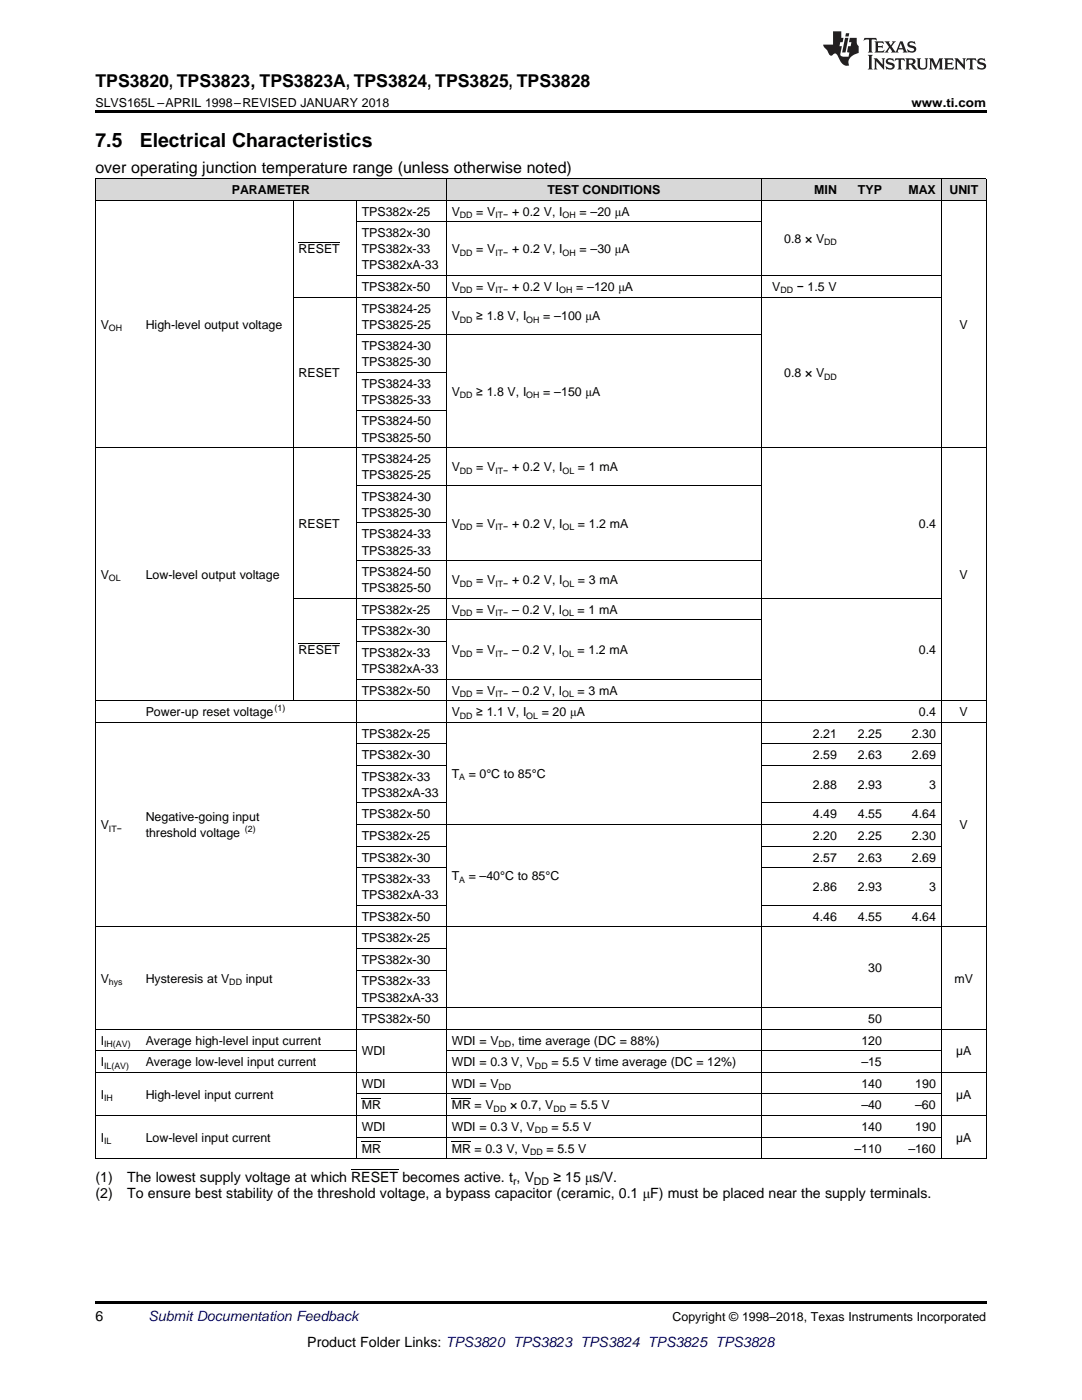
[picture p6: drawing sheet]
<svg xmlns="http://www.w3.org/2000/svg" width="216mm" height="279mm" viewBox="0 0 216 279" stroke-linecap="round" stroke-linejoin="round" font-family="sans-serif">
<defs><g id="words">
<g font-size="3.9">
<text x="19" y="29.3">7.5</text>
<text x="27.9" y="29.3">Electrical Characteristics</text>
</g>
<text font-size="3.5" x="19" y="17.3">TPS3820, TPS3823, TPS3823A, TPS3824, TPS3825, TPS3828</text>
<text font-size="3.2" x="19" y="34.4">over operating junction temperature range (unless otherwise noted)</text>
<g font-size="2.8">
<text x="19" y="235.9">(1)</text>
<text x="19" y="239">(2)</text>
<text x="25.4" y="235.9">The lowest supply voltage at which RESET becomes active. t , V</text>
<text x="25.4" y="239">To ensure best stability of the threshold voltage, a bypass capacitor (ceramic, 0.1 μF) must be placed near the supply terminals.</text>
<text x="110.4" y="235.9">≥ 15 μs/V.</text>
<text x="19" y="263.6">6</text>
<text x="61.3" y="268.9">Product Folder Links: TPS3820 TPS3823 TPS3824 TPS3825 TPS3828</text>
</g>
<text font-size="2.8" fill="#0000c8" x="29.6" y="263.6">Submit Documentation Feedback</text>
<g font-size="2.5">
<text x="19" y="21.4">SLVS165L –APRIL 1998–REVISED JANUARY 2018</text>
<text x="181.9" y="21.4">www.ti.com</text>
<text x="46.2" y="38.7">PARAMETER</text>
<text x="109.2" y="38.7">TEST CONDITIONS</text>
<text x="162.5" y="38.7">MIN</text>
<text x="171.2" y="38.7">TYP</text>
<text x="181.3" y="38.7">MAX</text>
<text x="189.4" y="38.7">UNIT</text>
<text x="72.2" y="43">TPS382x-25</text>
<text x="72.2" y="47.3">TPS382x-30</text>
<text x="90.1" y="43">V</text>
<text x="95" y="43">= V</text>
<text x="102.2" y="43">+ 0.2 V, I</text>
<text x="115.6" y="43">= –20 μA</text>
<text x="59.6" y="50.6">RESET</text>
<text x="72.2" y="50.6">TPS382x-33</text>
<text x="72.2" y="53.8">TPS382xA-33</text>
<text x="90.1" y="50.6">V</text>
<text x="95" y="50.6">= V</text>
<text x="102.2" y="50.6">+ 0.2 V, I</text>
<text x="115.6" y="50.6">= –30 μA</text>
<text x="156.5" y="48.4">0.8 × V</text>
<text x="72.2" y="58.1">TPS382x-50</text>
<text x="90.1" y="58.1">V</text>
<text x="95" y="58.1">= V</text>
<text x="102.2" y="58.1">+ 0.2 V I</text>
<text x="115" y="58.1">= –120 μA</text>
<text x="154.1" y="58.1">V</text>
<text x="159" y="58.1">− 1.5 V</text>
<text x="20.1" y="65.6">V</text>
<text x="29.1" y="65.6">High-level output voltage</text>
<text x="72.2" y="62.4">TPS3824-25</text>
<text x="72.2" y="65.6">TPS3825-25</text>
<text x="90.1" y="64">V</text>
<text x="95" y="64">≥ 1.8 V, I</text>
<text x="108.4" y="64">= –100 μA</text>
<text x="191.5" y="65.6">V</text>
<text x="72.2" y="69.9">TPS3824-30</text>
<text x="59.6" y="75.2">RESET</text>
<text x="72.2" y="73.1">TPS3825-30</text>
<text x="72.2" y="77.4">TPS3824-33</text>
<text x="156.5" y="75.2">0.8 × V</text>
<text x="72.2" y="80.6">TPS3825-33</text>
<text x="90.1" y="79">V</text>
<text x="95" y="79">≥ 1.8 V, I</text>
<text x="108.4" y="79">= –150 μA</text>
<text x="72.2" y="84.9">TPS3824-50</text>
<text x="72.2" y="88.1">TPS3825-50</text>
<text x="72.2" y="92.4">TPS3824-25</text>
<text x="72.2" y="95.6">TPS3825-25</text>
<text x="90.1" y="94">V</text>
<text x="95" y="94">= V</text>
<text x="102.2" y="94">+ 0.2 V, I</text>
<text x="115.3" y="94">= 1 mA</text>
<text x="72.2" y="99.9">TPS3824-30</text>
<text x="59.6" y="105.3">RESET</text>
<text x="72.2" y="103.2">TPS3825-30</text>
<text x="72.2" y="107.5">TPS3824-33</text>
<text x="90.1" y="105.3">V</text>
<text x="95" y="105.3">= V</text>
<text x="102.2" y="105.3">+ 0.2 V, I</text>
<text x="115.3" y="105.3">= 1.2 mA</text>
<text x="183.3" y="105.3">0.4</text>
<text x="72.2" y="110.7">TPS3825-33</text>
<text x="20.1" y="115.5">V</text>
<text x="29.1" y="115.5">Low-level output voltage</text>
<text x="72.2" y="115">TPS3824-50</text>
<text x="72.2" y="118.2">TPS3825-50</text>
<text x="90.1" y="116.6">V</text>
<text x="95" y="116.6">= V</text>
<text x="102.2" y="116.6">+ 0.2 V, I</text>
<text x="115.3" y="116.6">= 3 mA</text>
<text x="191.5" y="115.5">V</text>
<text x="72.2" y="122.5">TPS382x-25</text>
<text x="90.1" y="122.5">V</text>
<text x="95" y="122.5">= V</text>
<text x="102.2" y="122.5">– 0.2 V, I</text>
<text x="115.3" y="122.5">= 1 mA</text>
<text x="59.6" y="130.5">RESET</text>
<text x="72.2" y="126.8">TPS382x-30</text>
<text x="72.2" y="131.1">TPS382x-33</text>
<text x="90.1" y="130.5">V</text>
<text x="95" y="130.5">= V</text>
<text x="102.2" y="130.5">– 0.2 V, I</text>
<text x="115.3" y="130.5">= 1.2 mA</text>
<text x="183.3" y="130.5">0.4</text>
<text x="72.2" y="134.3">TPS382xA-33</text>
<text x="29.1" y="142.9">Power-up reset voltage</text>
<text x="72.2" y="138.6">TPS382x-50</text>
<text x="90.1" y="138.6">V</text>
<text x="90.1" y="142.9">V</text>
<text x="95" y="138.6">= V</text>
<text x="95" y="142.9">≥ 1.1 V, I</text>
<text x="102.2" y="138.6">– 0.2 V, I</text>
<text x="108.1" y="142.9">= 20 μA</text>
<text x="115.3" y="138.6">= 3 mA</text>
<text x="183.3" y="142.9">0.4</text>
<text x="191.5" y="142.9">V</text>
<text x="72.2" y="147.2">TPS382x-25</text>
<text x="162.2" y="147.2">2.21</text>
<text x="171.2" y="147.2">2.25</text>
<text x="182" y="147.2">2.30</text>
<text x="72.2" y="151.5">TPS382x-30</text>
<text x="72.2" y="155.8">TPS382x-33</text>
<text x="90.1" y="155.3">T</text>
<text x="93.5" y="155.3">= 0°C to 85°C</text>
<text x="162.2" y="151.5">2.59</text>
<text x="171.2" y="151.5">2.63</text>
<text x="182" y="151.5">2.69</text>
<text x="72.2" y="159">TPS382xA-33</text>
<text x="162.2" y="157.4">2.88</text>
<text x="171.2" y="157.4">2.93</text>
<text x="185.4" y="157.4">3</text>
<text x="20.1" y="165.5">V</text>
<text x="29.1" y="163.9">Negative-going input</text>
<text x="29.1" y="167.1">threshold voltage</text>
<text x="72.2" y="163.3">TPS382x-50</text>
<text x="72.2" y="167.6">TPS382x-25</text>
<text x="162.2" y="163.3">4.49</text>
<text x="162.2" y="167.6">2.20</text>
<text x="171.2" y="163.3">4.55</text>
<text x="171.2" y="167.6">2.25</text>
<text x="182" y="163.3">4.64</text>
<text x="182" y="167.6">2.30</text>
<text x="191.5" y="165.5">V</text>
<text x="72.2" y="171.9">TPS382x-30</text>
<text x="162.2" y="171.9">2.57</text>
<text x="171.2" y="171.9">2.63</text>
<text x="182" y="171.9">2.69</text>
<text x="72.2" y="176.2">TPS382x-33</text>
<text x="72.2" y="179.5">TPS382xA-33</text>
<text x="90.1" y="175.7">T</text>
<text x="93.5" y="175.7">= –40°C to 85°C</text>
<text x="162.2" y="177.8">2.86</text>
<text x="171.2" y="177.8">2.93</text>
<text x="185.4" y="177.8">3</text>
<text x="72.2" y="183.8">TPS382x-50</text>
<text x="162.2" y="183.8">4.46</text>
<text x="171.2" y="183.8">4.55</text>
<text x="182" y="183.8">4.64</text>
<text x="72.2" y="188.1">TPS382x-25</text>
<text x="20.1" y="196.1">V</text>
<text x="29.1" y="196.1">Hysteresis at V</text>
<text x="49" y="196.1">input</text>
<text x="72.2" y="192.4">TPS382x-30</text>
<text x="72.2" y="196.7">TPS382x-33</text>
<text x="173.2" y="194">30</text>
<text x="190.5" y="196.1">mV</text>
<text x="72.2" y="199.9">TPS382xA-33</text>
<text x="20.1" y="208.5">I</text>
<text x="29.1" y="208.5">Average high-level input current</text>
<text x="72.2" y="204.2">TPS382x-50</text>
<text x="90.1" y="208.5">WDI = V</text>
<text x="102" y="208.5">, time average (DC = 88%)</text>
<text x="171.9" y="208.5">120</text>
<text x="173.2" y="204.2">50</text>
<text x="20.1" y="212.8">I</text>
<text x="29.1" y="212.8">Average low-level input current</text>
<text x="72.2" y="210.6">WDI</text>
<text x="90.1" y="212.8">WDI = 0.3 V, V</text>
<text x="110" y="212.8">= 5.5 V time average (DC = 12%)</text>
<text x="171.9" y="212.8">–15</text>
<text x="190.8" y="210.6">µA</text>
<text x="20.1" y="219.3">I</text>
<text x="29.1" y="219.3">High-level input current</text>
<text x="72.2" y="217.1">WDI</text>
<text x="72.2" y="221.4">MR</text>
<text x="90.1" y="217.1">WDI = V</text>
<text x="90.1" y="221.4">MR = V</text>
<text x="101.8" y="221.4">× 0.7, V</text>
<text x="113.7" y="221.4">= 5.5 V</text>
<text x="171.9" y="217.1">140</text>
<text x="171.9" y="221.4">–40</text>
<text x="182.6" y="217.1">190</text>
<text x="182.6" y="221.4">–60</text>
<text x="190.8" y="219.3">µA</text>
<text x="20.1" y="227.9">I</text>
<text x="29.1" y="227.9">Low-level input current</text>
<text x="72.2" y="225.7">WDI</text>
<text x="90.1" y="225.7">WDI = 0.3 V, V</text>
<text x="110" y="225.7">= 5.5 V</text>
<text x="171.9" y="225.7">140</text>
<text x="182.6" y="225.7">190</text>
<text x="190.8" y="227.9">µA</text>
<text x="72.2" y="230">MR</text>
<text x="90.1" y="230">MR = 0.3 V, V</text>
<text x="109" y="230">= 5.5 V</text>
<text x="170.5" y="230">–110</text>
<text x="181.3" y="230">–160</text>
<text x="134.2" y="263.6">Copyright © 1998–2018, Texas Instruments Incorporated</text>
</g>
<g font-size="2.1">
<text x="102.4" y="236.4">r</text>
<text x="106.5" y="236.4">DD</text>
</g>
<g font-size="1.8">
<text x="91.8" y="43.5">DD</text>
<text x="98.8" y="43.5">IT−</text>
<text x="112.3" y="43.5">OH</text>
<text x="91.8" y="51">DD</text>
<text x="98.8" y="51">IT−</text>
<text x="112.3" y="51">OH</text>
<text x="164.5" y="48.9">DD</text>
<text x="91.8" y="58.6">DD</text>
<text x="98.8" y="58.6">IT−</text>
<text x="111.6" y="58.6">OH</text>
<text x="155.7" y="58.6">DD</text>
<text x="91.8" y="64.5">DD</text>
<text x="105" y="64.5">OH</text>
<text x="21.7" y="66.1">OH</text>
<text x="164.5" y="75.7">DD</text>
<text x="91.8" y="79.5">DD</text>
<text x="105" y="79.5">OH</text>
<text x="91.8" y="94.5">DD</text>
<text x="98.8" y="94.5">IT−</text>
<text x="112.3" y="94.5">OL</text>
<text x="91.8" y="105.8">DD</text>
<text x="98.8" y="105.8">IT−</text>
<text x="112.3" y="105.8">OL</text>
<text x="21.7" y="116">OL</text>
<text x="91.8" y="117.1">DD</text>
<text x="98.8" y="117.1">IT−</text>
<text x="112.3" y="117.1">OL</text>
<text x="91.8" y="123">DD</text>
<text x="98.8" y="123">IT−</text>
<text x="112.2" y="123">OL</text>
<text x="91.8" y="131">DD</text>
<text x="98.8" y="131">IT−</text>
<text x="112.2" y="131">OL</text>
<text x="54.8" y="141.9">(1)</text>
<text x="91.8" y="139.1">DD</text>
<text x="91.8" y="143.4">DD</text>
<text x="98.8" y="139.1">IT−</text>
<text x="105" y="143.4">OL</text>
<text x="112.2" y="139.1">OL</text>
<text x="91.6" y="155.8">A</text>
<text x="21.7" y="166">IT−</text>
<text x="48.9" y="166.1">(2)</text>
<text x="91.6" y="176.2">A</text>
<text x="21.7" y="196.6">hys</text>
<text x="45.8" y="196.6">DD</text>
<text x="20.8" y="209">IH(AV)</text>
<text x="99.5" y="209">DD</text>
<text x="20.8" y="213.3">IL(AV)</text>
<text x="106.7" y="213.3">DD</text>
<text x="20.8" y="219.7">IH</text>
<text x="98.5" y="221.9">DD</text>
<text x="99.5" y="217.6">DD</text>
<text x="110.4" y="221.9">DD</text>
<text x="106.7" y="226.2">DD</text>
<text x="20.8" y="228.4">IL</text>
<text x="105.8" y="230.5">DD</text>
</g>
</g></defs>
<g fill="#d8d8d8">
<path d="M19 35.7h9v4.3h-9z"/>
<path d="M28 35.7h30.5v4.3h-30.5z"/>
<path d="M58.5 35.7h12.6v4.3h-12.6z"/>
<path d="M71.1 35.7h18v4.3h-18z"/>
<path d="M89.1 35.7h62.8v4.3h-62.8z"/>
<path d="M151.9 35.7h16.2v4.3h-16.2z"/>
<path d="M168.1 35.7h9v4.3h-9z"/>
<path d="M177.1 35.7h10.8v4.3h-10.8z"/>
<path d="M187.9 35.7h8.9v4.3h-8.9z"/>
</g>
<path d="M19 22h177.8v.5h-177.8zM19 259.7h177.8v.5h-177.8z" fill="#000"/>
<g fill="none" stroke="#000" stroke-width=".2">
<path d="M19 40h177.8M19 35.6h177.8M19.1 35.7v195.6M58.5 40v99.9M71.1 40v191.3M89 35.7v195.6M151.9 35.7v195.6M187.8 35.7v195.6M196.8 35.7v195.6M58.5 59.3h129.3M71.1 55h116.7M71.1 44.3h80.8"/>
<path d="M71.1 74.3h18M71.1 66.8h80.8M19 89.3h177.8M71.1 96.9h80.8M71.1 81.8h18M58.5 119.4h129.3M71.1 111.9h80.8M71.1 104.4h18M19 139.8h177.8M71.1 135.5h80.8M71.1 128h18M71.1 123.7h80.8"/>
<path d="M19 144.1h177.8M71.1 152.7h18M71.1 148.4h18M151.9 152.7h35.9M151.9 148.4h35.9M71.1 173.2h18M71.1 168.9h18M71.1 164.6h116.7M71.1 160.2h18M151.9 173.2h35.9M151.9 168.9h35.9M151.9 160.2h35.9"/>
<path d="M19 185h177.8M71.1 193.6h18M71.1 189.3h18M71.1 180.7h18M151.9 180.7h35.9M19 214h177.8M19 209.7h52.1M19 205.4h177.8M71.1 218.3h116.7M71.1 201.1h116.7M89.1 209.7h98.7M19 231.2h177.8"/>
<path d="M19 222.6h177.8M71.1 226.9h116.7"/>
</g>
<g fill="#231f20">
<path d="M172.5 7.6l-.1 .5 .4-.2h.6v.1v2.1l-.2 .4h.9l-.2-.4v-2.1l.1-.1h.5l.5 .2-.2-.5zM174.5 8.3l.2 .3v1.5l-.2 .4h1.8l.2-.6a1.04 1.04 0 0 1-1.3 .2v-.7h.6l.3 .2v-.6l-.3 .2h-.6v-.6l.8-.1 .4 .3-.2-.5zM176.5 8.3l.9 1.1-.9 1.1h.8l-.2-.2 .4-.7 .5 .7-.2 .2h1.5l-.2-.2 .2-.4h.9l.1 .4-.2 .2h1l-.3-.3-.7-1.9h-.5l-.9 2-.8-1 .9-1h-.8l.1 .3-.4 .5-.3-.6 .1-.2zM179.7 8.6l.4 1h-.7zM181.3 8.4a.63 .63 0 0 0-.2 .7 .63 .63 0 0 0 .6 .4l.6 .2 .1 .2a.75 .75 0 0 1-.7 .4 .75 .75 0 0 1-.6-.5l.1 .7 .1-.1a1.11 1.11 0 0 0 1.5-.6 1.13 1.13 0 0 0-1.2-.8l-.1-.4a1.04 1.04 0 0 1 1.2 .2l-.2-.5-.2 .1-.4-.2zM173.2 10.9l.2 .4v2.2l-.2 .4h1l-.3-.4v-2.2l.3-.4zM174.3 11.6l.3 .4v1.5l-.3 .4h.8l-.2-.4v-1.3l1.5 1.7v-1.9l.2-.4h-.7l.2 .4v.9l-1.1-1.3zM177 11.8a.62 .62 0 0 0-.2 .7 .62 .62 0 0 0 .6 .4l.6 .1 .1 .3a.76 .76 0 0 1-.7 .3 .76 .76 0 0 1-.7-.4l.2 .7 .1-.1a1.11 1.11 0 0 0 1.5-.6 1.13 1.13 0 0 0-1.2-.8l-.1-.4a1.04 1.04 0 0 1 1.2 .2l-.2-.6-.2 .1-.5-.1zM178.7 11.6l-.2 .6a.61 .61 0 0 1 .8-.3v1.6l-.2 .4h.9l-.2-.4v-1.6a.63 .63 0 0 1 .7 .3l-.1-.6zM180.6 11.6l.3 .4v1.5l-.3 .4h1l-.2-.2-.1-.8 .6 .2a.76 .76 0 0 0 1.2 .7l-1-1a.58 .58 0 0 0 .6-.5 .58 .58 0 0 0-.5-.6zM181.4 11.9h.1a.45 .45 0 0 1 .5 .1 .45 .45 0 0 1 .1 .5l-.8 .2zM182.9 11.6l.2 .2a2.17 2.17 0 0 0 .3 1.9 .99 .99 0 0 0 1.6-.6v-1.1l.2-.4h-.7l.2 .2a1.92 1.92 0 0 1-.2 1.8 .6 .6 0 0 1-.9-.5v-1.1l.2-.4zM185.4 11.6l.2 .4v1.5l-.2 .4h.7l-.2-.4v-1.4l.8 1.8 .8-1.8v1.4l-.2 .4h.9l-.2-.4v-1.5l.2-.4h-.8l-.6 1.5-.6-1.5zM188.4 11.6l.2 .4v1.5l-.2 .4h1.8l.1-.6a1.04 1.04 0 0 1-1.2 .1v-.6h.5l.4 .2v-.6l-.4 .2h-.5v-.7h.8l.3 .3-.1-.6zM190.5 11.6l.2 .4v1.5l-.2 .4h.7l-.2-.4v-1.3l1.5 1.7v-1.9l.2-.4h-.7l.2 .4v.9l-1.1-1.3zM192.9 11.6l-.1 .6a.61 .61 0 0 1 .7-.3l.1 1.6-.3 .4h1l-.3-.4 .1-1.6a.63 .63 0 0 1 .7 .3l-.1-.6zM195.2 11.8a.62 .62 0 0 0-.2 .7 .62 .62 0 0 0 .6 .4l.6 .1 .1 .3a.76 .76 0 0 1-.7 .3 .76 .76 0 0 1-.6-.4l.1 .7 .1-.1a1.11 1.11 0 0 0 1.6-.6 1.13 1.13 0 0 0-1.3-.8l-.1-.4a1.04 1.04 0 0 1 1.2 .2l-.1-.6-.2 .1-.5-.1z"/>
<path d="M166.2 6.3v2.6h-1.9v.4l.8 .9a.91 .91 0 0 0 1 .8 .56 .56 0 0 1 .5-.3 .56 .56 0 0 1 .5 .3l.4 .8a1.53 1.53 0 0 0 1.9 1.2 1.54 1.54 0 0 1 1-2.1l.9-.3v-1.4a1.52 1.52 0 0 1-.4-1.6h-1.3l-.2 .8h.5l-.2 .8h-.5l-.1 1v.2l.4 .1-.2 .8a1.93 1.93 0 0 1-1.6-.3l.3-1.8h-.5l.2-.8h.4l.2-.8h-.4v-1.3zM168.6 7.6l-.6 2.9h.7l.6-2.9zM168.8 6.6l-.1 .7h.6l.2-.7z"/>
</g>
<path d="M59.6 48.4h8.2M59.6 128.4h8.2M72.2 219.3h3.8M90.1 219.3h3.8M70.1 233.4h9.3M72.2 227.9h3.8M90.1 227.9h3.8" fill="none" stroke="#000" stroke-width=".2"/>
<use href="#words"/>
</svg>
